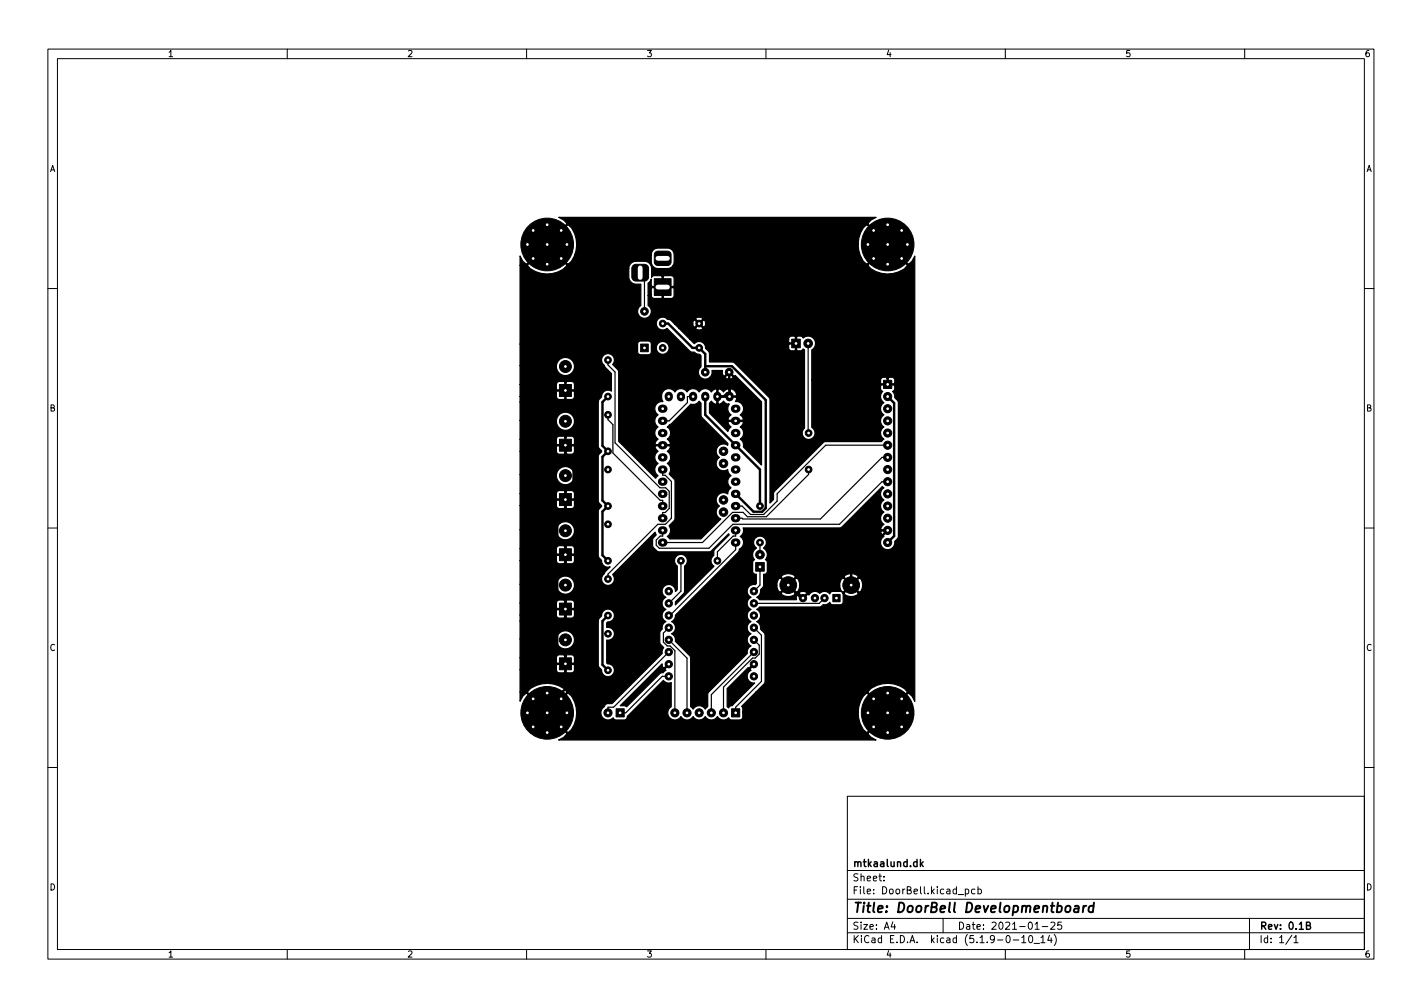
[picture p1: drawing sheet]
<svg xmlns="http://www.w3.org/2000/svg" width="297mm" height="210mm" viewBox="0 0 297 210" stroke-linecap="round" stroke-linejoin="round" font-family="sans-serif">
<defs><g id="words">
<text font-size="2.8" x="178" y="190.6">Title: DoorBell Developmentboard</text>
<g font-size="2.1">
<text x="178" y="184">Sheet:</text>
<text x="178" y="181">mtkaalund.dk</text>
<text x="178" y="186.7">File: DoorBell.kicad_pcb</text>
<text x="178" y="196.9">KiCad E.D.A. kicad (5.1.9-0-10_14)</text>
<text x="178" y="194.1">Size: A4</text>
<text x="200" y="194.1">Date: 2021-01-25</text>
<text x="263" y="194.1">Rev: 0.1B</text>
<text x="263" y="196.9">Id: 1/1</text>
</g>
<g font-size="1.8">
<text x="35" y="11.9">1</text>
<text x="85" y="11.9">2</text>
<text x="135" y="11.9">3</text>
<text x="185" y="11.9">4</text>
<text x="235" y="11.9">5</text>
<text x="285" y="11.9">6</text>
<text x="10.3" y="35.9">A</text>
<text x="285.3" y="35.9">A</text>
<text x="10.3" y="85.9">B</text>
<text x="285.3" y="85.9">B</text>
<text x="10.3" y="135.9">C</text>
<text x="285.3" y="135.9">C</text>
<text x="10.3" y="185.9">D</text>
<text x="285.3" y="185.9">D</text>
<text x="35" y="199.9">1</text>
<text x="85" y="199.9">2</text>
<text x="135" y="199.9">3</text>
<text x="185" y="199.9">4</text>
<text x="235" y="199.9">5</text>
<text x="285" y="199.9">6</text>
</g>
</g></defs>
<g fill="none" stroke="#000" stroke-width=".21">
<path d="M10 10.2h277v190.1h-277zM12 12.2h273v186.1h-273zM60 10.2v2M110 10.2v2M160 10.2v2M210 10.2v2M260 10.2v2M10 60.2h2M285 60.2h2M10 110.2h2M285 110.2h2M10 160.2h2"/>
<path d="M177 166.3h108v32h-108zM285 160.2h2M60 198.3v2M110 198.3v2M160 198.3v2M177 194.8h108M177 191.8h108M177 187.8h108M177 181.8h108M184.6 183.8v.1M184.6 183v.1M186.5 192.5l-.4 1h1"/>
<path d="M186.9 193v1M197 191.8v3M200.1 186.8h1.2M201.6 185.7l.5-.1 .3 .3-.2 .7h-.6M201.6 185.6v1.5M203.6 185.7l-.4-.1-.3 .3 .2 .7h.5M204.3 185.7l.4-.1 .3 .3-.1 .7h-.6M204.3 185.1v1.5M210 198.3v2M211.6 196.3h1.2M213.4 195.8l.5-.5v1.5M213.4 196.8h.9"/>
<path d="M215 195.5l.2-.2a.8 .8 0 0 1 .5 .8 .8 .8 0 0 1-.5 .7l-.2-.1-.1-.4zM216 197h1.1M216.2 194h.9M217.4 195.8l.5-.5v1.5M217.4 196.8h.9M217.7 193.5h1.2M219.2 195.3l-.3 1h.9M219.5 192.7l.6-.2 .3 .5-1 1h1M219.6 195.8v1M220.2 195.1a1.72 1.72 0 0 1 0 2.3M221.7 192.5h-.7l-.1 .7 .2-.1 .5 .1 .2 .2-.1 .5-.2 .1-.6-.1M260 198.3v2"/>
<path d="M261 191.8v6.5M269.9 195.3l-1.3 1.9M270.3 195.8l.4-.5v1.5M270.3 196.8h.8"/>
</g>
<path d="M192.3 179.4v1.5M192.8 179.9l-.5 .6M192.4 180.4l.4 .5M272.9 193.2h.7l.1-.2-.1-.3-.7-.2v1.5h.6l.2-.1 .1-.4-.4-.3" fill="none" stroke="#000" stroke-width=".3"/>
<path d="M224.5 189.2h.8l-.1 1.3M225.3 189.6l-.6 .1a.4 .4 0 0 0-.4 .3 .4 .4 0 0 0 .3 .5l.6-.1M226.3 189.1l-.1 1.4M226.9 189.1l-.4 .1-.2 .3M228.4 189.2a.66 .66 0 0 0-1 .3v.6l.1 .3h.8M228.5 188.5l-.2 2" fill="none" stroke="#000" stroke-width=".4"/>
<g fill="none" stroke="#000" stroke-width="1.7">
<path d="M138.3 85.3h.3M138.3 87.9h.3M138.3 90.4h.3M138.3 93h.3M138.3 95.5h.3M138.3 98h.3M139.7 82.6v.4M142.2 82.6v.4M144.8 82.6v.4M147.3 82.6v.4M149.9 82.6v.4M152.4 82.6v.4"/>
<path d="M153.5 85.3h.3M153.5 87.9h.3M153.5 90.4h.3M153.5 93h.3M153.5 95.5h.3M153.5 98h.3M138.3 100.6h.3M138.3 103.1h.3M138.3 105.7h.3M138.3 108.2h.3M138.3 110.7h.3M138.3 113.3h.3"/>
<path d="M153.5 100.6h.3M153.5 103.1h.3M153.5 105.7h.3M153.5 108.2h.3M153.5 110.7h.3M153.5 113.3h.3"/>
</g>
<g fill="#000" stroke="#000" stroke-width=".21">
<path d="M132.2 55.4l.6-.2h1.8a.88 .88 0 0 1 .9 .9v1.7a.88 .88 0 0 1-.9 .9h-1.7a.88 .88 0 0 1-.9-.9v-1.8zM136.7 58.2h3.5v3.5h-3.5zM136.9 52.7l.5-.3h2a.75 .75 0 0 1 .8 .8v1.5a.75 .75 0 0 1-.8 .7h-2a.75 .75 0 0 1-.7-.7v-1.6zM133.8 71.8h1.6v1.6h-1.6zM165.4 70.8h1.8v1.8h-1.8zM116.9 91.7h2.5v2.5h-2.5zM116.9 80.3h2.5v2.5h-2.5zM184.6 79.4h1.7v1.7h-1.7zM116.9 114.6h2.5v2.5h-2.5zM116.9 103.1h2.5v2.5h-2.5zM157.9 117.5h1.7v1.8h-1.7zM116.9 137.3h2.5v2.5h-2.5z"/>
<path d="M116.9 125.9h2.5v2.5h-2.5zM174 124.1h1.5v1.5h-1.5zM128.7 148h1.7v1.7h-1.7zM152.8 148h1.7v1.7h-1.7z"/>
<circle cx="110.2" cy="51" r=".45"/>
<circle cx="111.4" cy="54" r=".45"/>
<circle cx="111.4" cy="48.1" r=".45"/>
<circle cx="114.3" cy="51" r="5.5"/>
<circle cx="114.3" cy="55.2" r=".45"/>
<circle cx="114.3" cy="46.9" r=".45"/>
<circle cx="117.2" cy="48.1" r=".45"/>
<circle cx="117.2" cy="54" r=".45"/>
<circle cx="118.4" cy="51" r=".45"/>
<circle cx="181.3" cy="51" r=".45"/>
<circle cx="182.5" cy="48.1" r=".45"/>
<circle cx="182.5" cy="54" r=".45"/>
<circle cx="185.4" cy="51" r="5.5"/>
<circle cx="185.4" cy="46.9" r=".45"/>
<circle cx="185.4" cy="55.2" r=".45"/>
<circle cx="188.3" cy="54" r=".45"/>
<circle cx="188.3" cy="48.1" r=".45"/>
<circle cx="189.5" cy="51" r=".45"/>
<circle cx="118.1" cy="76.5" r="1.25"/>
<circle cx="127" cy="75.2" r=".7"/>
<circle cx="134.6" cy="65" r=".8"/>
<circle cx="138.4" cy="72.6" r=".7"/>
<circle cx="138.4" cy="67.6" r=".7"/>
<circle cx="146" cy="72.6" r=".7"/>
<circle cx="146" cy="67.6" r=".7"/>
<circle cx="147.3" cy="77.7" r=".8"/>
<circle cx="152.3" cy="77.7" r=".8"/>
<circle cx="168.8" cy="71.7" r=".9"/>
<circle cx="118.1" cy="99.3" r="1.25"/>
<circle cx="118.1" cy="88" r="1.25"/>
<circle cx="127" cy="86.6" r=".7"/>
<circle cx="127" cy="98" r=".7"/>
<circle cx="127" cy="94.2" r=".7"/>
<circle cx="127" cy="82.8" r=".7"/>
<circle cx="151.1" cy="96.8" r=".89"/>
<circle cx="151.1" cy="94.2" r=".89"/>
<circle cx="168.9" cy="90.4" r=".7"/>
<circle cx="168.9" cy="98" r=".7"/>
<circle cx="185.4" cy="98" r=".85"/>
<circle cx="185.4" cy="82.8" r=".85"/>
<circle cx="185.4" cy="87.9" r=".85"/>
<circle cx="185.4" cy="90.4" r=".85"/>
<circle cx="185.4" cy="95.5" r=".85"/>
<circle cx="185.4" cy="85.3" r=".85"/>
<circle cx="185.4" cy="93" r=".85"/>
<circle cx="118.1" cy="110.8" r="1.25"/>
<circle cx="127" cy="109.5" r=".7"/>
<circle cx="127" cy="117.1" r=".7"/>
<circle cx="127" cy="105.7" r=".7"/>
<circle cx="142.2" cy="117.1" r=".7"/>
<circle cx="149.9" cy="117.1" r=".7"/>
<circle cx="151.1" cy="104.4" r=".89"/>
<circle cx="151.1" cy="106.9" r=".89"/>
<circle cx="158.7" cy="115.8" r=".9"/>
<circle cx="158.7" cy="113.3" r=".7"/>
<circle cx="158.7" cy="105.7" r=".7"/>
<circle cx="185.4" cy="110.7" r=".85"/>
<circle cx="185.4" cy="113.3" r=".85"/>
<circle cx="185.4" cy="100.6" r=".85"/>
<circle cx="185.4" cy="103.1" r=".85"/>
<circle cx="185.4" cy="108.2" r=".85"/>
<circle cx="185.4" cy="105.7" r=".85"/>
<circle cx="118.1" cy="133.6" r="1.25"/>
<circle cx="118.1" cy="122.2" r="1.25"/>
<circle cx="127" cy="132.3" r=".7"/>
<circle cx="127" cy="128.5" r=".7"/>
<circle cx="127" cy="139.9" r=".7"/>
<circle cx="127" cy="120.9" r=".7"/>
<circle cx="139.7" cy="131.1" r=".76"/>
<circle cx="139.7" cy="136.1" r=".76"/>
<circle cx="139.7" cy="128.5" r=".76"/>
<circle cx="139.7" cy="138.7" r=".76"/>
<circle cx="139.7" cy="126" r=".76"/>
<circle cx="139.7" cy="133.6" r=".76"/>
<circle cx="139.7" cy="123.4" r=".76"/>
<circle cx="157.5" cy="123.4" r=".76"/>
<circle cx="157.5" cy="128.5" r=".76"/>
<circle cx="157.5" cy="138.7" r=".76"/>
<circle cx="157.5" cy="126" r=".76"/>
<circle cx="157.5" cy="131.1" r=".76"/>
<circle cx="157.5" cy="133.6" r=".76"/>
<circle cx="157.5" cy="136.1" r=".76"/>
<circle cx="164.7" cy="122.2" r="1.75"/>
<circle cx="167.7" cy="124.9" r=".76"/>
<circle cx="170.2" cy="124.9" r=".76"/>
<circle cx="172.2" cy="124.9" r=".76"/>
<circle cx="177.8" cy="122.2" r="1.75"/>
<circle cx="110.2" cy="148.8" r=".45"/>
<circle cx="111.4" cy="145.9" r=".45"/>
<circle cx="111.4" cy="151.8" r=".45"/>
<circle cx="114.3" cy="148.8" r="5.5"/>
<circle cx="114.3" cy="144.7" r=".45"/>
<circle cx="114.3" cy="153" r=".45"/>
<circle cx="117.2" cy="145.9" r=".45"/>
<circle cx="117.2" cy="151.8" r=".45"/>
<circle cx="118.4" cy="148.8" r=".45"/>
<circle cx="127" cy="148.8" r=".85"/>
<circle cx="139.7" cy="141.2" r=".76"/>
<circle cx="141" cy="148.8" r=".85"/>
<circle cx="143.5" cy="148.8" r=".85"/>
<circle cx="146" cy="148.8" r=".85"/>
<circle cx="148.6" cy="148.8" r=".85"/>
<circle cx="151.1" cy="148.8" r=".85"/>
<circle cx="157.5" cy="141.2" r=".76"/>
<circle cx="181.3" cy="148.8" r=".45"/>
<circle cx="182.5" cy="151.8" r=".45"/>
<circle cx="182.5" cy="145.9" r=".45"/>
<circle cx="185.4" cy="148.8" r="5.5"/>
<circle cx="185.4" cy="153" r=".45"/>
<circle cx="185.4" cy="144.7" r=".45"/>
<circle cx="188.3" cy="145.9" r=".45"/>
<circle cx="188.3" cy="151.8" r=".45"/>
<circle cx="189.5" cy="148.8" r=".45"/>
</g>
<g fill="none" stroke="#000" stroke-width=".25">
<path d="M133.7 56.9l.9 .9v7.2M127 75.2v1l1.5 1.5v14.8l9.4 9.3h1.2l.7 .8v3.6l-.8 .8h-.6v1.2M168.8 71.7l.1 18.7M127 86.6v1l1 1.1v5.9l9.9 9.9h.5v1.2M138.4 98v1.2h.6l1.2 1.3v7.7l-1.2 1.3h-1.6l-10.4 10.4v1M144.8 82.8h-1.2v1.3l-3.8 3.8h-1.4M168.9 98v1.1l-8.8 8.8h-4l-.9-.9h-2.2l-6.3 6.3h-8.3M185.4 93h-12.9l-10.2 10.1v1.5l-2.8 2.8h-2.7l-1.8-1.7h-1.3M185.4 95.5h-1.2l-12.8 12.9h-16.2l-.2-.2h-1.3M142.2 117.1v6.3l-2.5 2.6M153.7 110.7v1.2h-.6l-3.2 3.3v1.9M153.7 113.3v1.5l-13.8 13.7h-.2"/>
<path d="M158.7 118.4v3.8l-1.2 1.2M158.7 113.3v2.5M185.4 100.6h-1.2l-8.8 8.9h-22.3l-5 5h-10.4l-.6-.7v-1l.8-.9h.5v-1.2M139.7 136.1l-11.5 11.6h-1.2v1.1M139.7 133.6l3.8 3.8v11.4M139.7 131.1l-1.1 1.1v1.9l.8 .8h.6l1 1v12.9M157.5 131.1l1.6 1.5v9.7l-5.4 5.4v1.1M157.5 133.6l1.1 1.1v1.9l-.9 .8h-.5l-6.1 6.1v5.3M157.5 136.1l-8.9 8.9v3.8M172.2 124.9l-1.1 1.1h-13.6M139.7 141.2h-1.4l-7.6 7.6h-1.2"/>
</g>
<g fill="none" stroke="#000" stroke-width=".5">
<path d="M111.4 48.1v1.8l-1.2 1.1v1.8l1.2 1.2M118.4 51l-1.2 1.2v1.8M182.5 48.1v1.8l-1.2 1.1v1.8l1.2 1.2M188.3 48.1l1.2 1.2v1.7l-1.2 1.2v1.8M138.4 67.6h1.2l5.1 5h1.3l1.3 1.3v3.8M147.3 76.5h5.6l7.1 7v22.6l-.8 .7h-1.8l-3.7-3.7M152.3 77.7l.1 5.1M118.1 93v1.7l1.7 1.7v4.5l-1.7 1.7v3.4l-1.7 1.7v4.7l1.7 1.7v3.4l-1.7 1.7v4.6l1.7 1.7v3.4l-1.7 1.7v4.6l1.7 1.7v6.9l-.9 .9M127 82.8l-1.2 1.1v9.2l1.2 1.1-1.2 1.2v9.1l1.2 1.2-1.2 1.1v9.1l1.2 1.2M147.3 82.8v3.8l11.4 11.4v7.7M152.4 82.1h-.5l-.7 .7h-1.3M185.4 82.8l1.4 1.4v27.7l-1.4 1.4"/>
<path d="M185.4 110.7l-7.6 7.7v3.8M127 128.5l-1.2 1.2v9.1l1.2 1.1M164.7 122.2l2.7 2.7h.3M111.4 145.9l-1.2 1.2v3.5l1.2 1.2M114.3 144.7h2.9M117.2 144.7v1.2l1.2 1.2v1.7M182.5 145.9l-1.2 1.2v3.5l1.2 1.2M185.4 144.7l1.2 1.2h1.7l1.2 1.2v1.7l-1.2 1.2v1.8"/>
</g>
<path d="M108.6 53.4l.6 1.2 .8 .6 4.1-4.2h.4l4.1 4.2 .8-.6 .7-1.4h15.9l.1 2 .6 .6 .7 .3 2.3-.1 .5-.2 .4-.4h40.7l.6 .7a6.2 6.2 0 0 0 7 0l.7-.7-4.2-4.2-4.1 4.2h-40.7l.2-.7v-1.5a1.39 1.39 0 0 0-1.4-1.4l-2.5 .1-.6 .5-.3 .8h-15.9l.2-.8 .1-1.5h58.9a5.3 5.3 0 0 0 1.8 4.3l4.1-4.2-4.1-4.1a5.1 5.1 0 0 0-1.8 4h-58.9v-.9a4.3 4.3 0 0 0-1.8-3.1l-4.1 4.1h-.4l4.4-4.3-.7-.7-1.1-.6h66.3l-1.1 .6-.6 .7 8.5 8.5 .7-.6 .6-1.1v92.9l-.6-1.1-.7-.6-8.5 8.5 .6 .7 1.1 .6h-66.3l1.1-.6 .7-.7-4.4-4.3 .4-.1 4.1 4.2 .8-.6a6.2 6.2 0 0 0 0-7.1l-.8-.6-4.1 4.1h-.4l-4.1-4.1-.8 .6-.6 1.1v-1.9h1.5l4.2 4.2 4.2-4.2-.7-.7a6.2 6.2 0 0 0-7 0l-.7 .7h-1.5v-4.7h7.6a.64 .64 0 0 0 .7 .7h.9l.2-.2v-1.6h.2v1.6l.2 .2 1.2-.1 .4-.4v-1.1l-.2-.2h-3.4l-.2 .2v.9h-7.6v-2.5h7.6v1l.2 .2h1.6v-1.6h.2v1.6h1.6l.2-.2v-1a.64 .64 0 0 0-.6-.6h-1l-.2 .2-.4-.2h-1.1l-.3 .2-.2 .4h-7.6v-3.9h7.6a1.89 1.89 0 0 0 2.6 2 1.89 1.89 0 0 0 .6-3.2 1.89 1.89 0 0 0-3.1 .8l-.1 .4h-7.6v-3.7h16.4v9.1l.1 .5 .6 .6a1.34 1.34 0 0 0 1.3 1.4 1.34 1.34 0 0 0 1.3-1.4 1.34 1.34 0 0 0-1.4-1.3l-.2-.2v-4.8a1.34 1.34 0 0 0 1.6-1.3 1.34 1.34 0 0 0-1.6-1.3v-1l.2-.1a1.34 1.34 0 0 0 1.4-1.4 1.34 1.34 0 0 0-1.3-1.3 1.34 1.34 0 0 0-1.3 1.4l-.6 .6-.1 .5h-16.4v-1.3h7.6a.64 .64 0 0 0 .7 .7h.9l.2-.2v-1.6h.2v1.6l.2 .2 1.2-.1 .4-.5v-1l-.2-.2h-3.4l-.2 .2v.9h-7.6v-2.5h7.6v1l.2 .1h1.6v-1.6h.2v1.6h1.6l.2-.1v-1a.64 .64 0 0 0-.6-.6h-1l-.2 .1-.4-.1h-1.1l-.3 .2-.2 .4h-7.6v-3.9h7.6a1.89 1.89 0 0 0 2.6 1.9 1.89 1.89 0 0 0 .6-3.1 1.89 1.89 0 0 0-3.1 .8l-.1 .4h-7.6v-4.9h7.6a.64 .64 0 0 0 .7 .6h.9l.2-.2v-1.6h.2v1.6l.2 .2h1.2l.4-.5v-1.1l-.2-.2h-3.4l-.2 .2v1h-7.6v-2.5h7.6v.9l.2 .2h1.6v-1.6h.2v1.6h1.6l.2-.2v-.9a.64 .64 0 0 0-.6-.7h-1l-.2 .2-.4-.2h-1.1l-.3 .2-.2 .5h-7.6v-4h7.6a1.89 1.89 0 0 0 2.6 2 1.89 1.89 0 0 0 .6-3.2 1.89 1.89 0 0 0-3.1 .9l-.1 .3h-7.6v-5h7.6a.64 .64 0 0 0 .7 .6h.9l.2-.2v-1.6h.2v1.6l.2 .2 1.2-.1 .4-.4v-1.1l-.2-.2h-3.4l-.2 .2v1h-7.6v-2.5h7.6v.9l.2 .2h1.6v-1.6h.2v1.6h1.6l.2-.2v-.9a.64 .64 0 0 0-.6-.7h-1l-.2 .2-.4-.2h-1.1l-.3 .2-.2 .5h-7.6v-4h7.6a1.89 1.89 0 0 0 2.6 2 1.89 1.89 0 0 0 .6-3.2 1.89 1.89 0 0 0-3.1 .9l-.1 .3h-7.6v-4.9h7.6a.64 .64 0 0 0 .7 .6h.9l.2-.1v-1.6h.2v1.6l.2 .1h1.2l.4-.5v-1.1l-.2-.1h-3.4l-.2 .1v1h-7.6v-2.5h7.6v1l.2 .1h1.6v-1.6h.2v1.6h1.6l.2-.1v-1a.64 .64 0 0 0-.6-.6h-1l-.2 .1-.4-.1h-1.1l-.3 .2-.2 .4h-7.6v-3.9h7.6a1.89 1.89 0 0 0 2.6 1.9 1.89 1.89 0 0 0 .6-3.1 1.89 1.89 0 0 0-3.1 .8l-.1 .4h-7.6v-3.9h16.4v9.2l.1 .5 .6 .5-.6 .8-.1 .5v9.1l.1 .5 .6 .6-.6 .7-.1 .5v9.1l.1 .5 .6 .6a1.33 1.33 0 0 0 1.8 1.3l-1.2 1.4a1.35 1.35 0 0 0-.5 1.9 1.35 1.35 0 0 0 2 .3 1.35 1.35 0 0 0 .2-1.9l8.8-8.9 .3 .6-.7 .8-.1 1.5 .9 1 .5 .2h10.5l.4-.2 3.6-3.6 .1 .3-3.1 3.1-.2 1.3a1.33 1.33 0 0 0 .2 2.1l-8.1 8.1v-.6l1.7-1.7 .2-.4v-5.4a1.34 1.34 0 0 0 .2-2 1.34 1.34 0 0 0-2 0 1.34 1.34 0 0 0 .3 2v4.9l-.4 .4a1.4 1.4 0 0 0-2.1-1.3 1.4 1.4 0 0 0 .1 2.5 1.39 1.39 0 0 0-.8 1.3 1.39 1.39 0 0 0 .8 1.2 1.39 1.39 0 0 0-.8 1.3 1.39 1.39 0 0 0 .8 1.3 1.38 1.38 0 0 0-.8 1.5l-.4 .5-.1 .4v2l.8 1-.2 .5-.1 .7-10.4 10.5h-.9a.76 .76 0 0 0-.8 .7 1.49 1.49 0 0 0-.4 2.2 1.49 1.49 0 0 0 2.3 .1l.5 .4h1.8a.66 .66 0 0 0 .6-.8l7.6-7.4a1.38 1.38 0 0 0 1.6 .4v5.1l-.2 .1a1.49 1.49 0 0 0 0 2.3 1.49 1.49 0 0 0 2.2-.4 1.48 1.48 0 0 0 2.6 0 1.48 1.48 0 0 0 2.5 0 1.48 1.48 0 0 0 2.6 0 1.48 1.48 0 0 0 2.3 .3l.5 .4h1.8a.64 .64 0 0 0 .7-.6v-1h24.1a5.3 5.3 0 0 0 1.8 4.3l4.1-4.2-4.1-4.1a5.1 5.1 0 0 0-1.8 4h-24.1l-.1-.8-.2-.4 3-3h23.4l4.1 4.2 4.2-4.2-.7-.7a6.2 6.2 0 0 0-7 0l-.6 .7h-23.4l1.7-1.7 .2-.5v-9.8l-1-1.2-.1-.9-.6-.6a1.4 1.4 0 0 0 .8-1.3 1.4 1.4 0 0 0-.8-1.3l.6-.5h12.6l.6-.5 1-.1 .4-.4 .2 .4 .3 .2h1.8l.3-.2 .2-.3v-2h.2a1.89 1.89 0 0 0 3 0l-1.5-1.5-1.5 1.5h-.2l-.5-.3h-1.6l-.5 .2-.2 .3a1.39 1.39 0 0 0-2.1-.1 1.39 1.39 0 0 0-2.2 .3l-.3-.1-1 1-.9-1a.83 .83 0 0 0-.4 1.1h-7.7l-.6-.5 .5-.4 .2-.5h4.4a1.91 1.91 0 0 0 2.9 .1h.8l.8 .8 .8-.8-.1-.2-.7-.2-.7 .2-.1 .2h-.8l-1.4-1.6-1.5 1.5h-4.4v-.7l.6-.5 .1-.4h2.8l.2 .9 .1 .4 .4 .2 1.5-1.5h.3l1.5 1.5a1.54 1.54 0 0 0 .8-1.5h8.3l.2 .9 .2 .4 .3 .2 1.5-1.5h.4l1.5 1.5a1.89 1.89 0 0 0 0-3l-1.5 1.5h-.4l-1.5-1.5-.3 .2-.2 .4-.2 .9h-8.3l-.2-1-.2-.3-.4-.2-1.5 1.5h-.3l-1.5-1.5a1.58 1.58 0 0 0-.7 1.5h-2.8v-1.7h3.7l1.5 1.5 1.5-1.5h10.1l1.5 1.5 1.5-1.5a1.89 1.89 0 0 0-3 0h-10.1l-.2-.3a2.4 2.4 0 0 0-2.6 0l-.2 .3h-3.7v-.6h.1a.64 .64 0 0 0 .7-.6v-2l-.4-.4a1.64 1.64 0 0 0-.4-2.5 1.36 1.36 0 0 0 .1-2.1 1.36 1.36 0 0 0-2 .2 1.36 1.36 0 0 0 .4 2 1.53 1.53 0 0 0-.4 2.4l-.4 .4v2a.66 .66 0 0 0 .8 .6v2l-.2 .2a1.4 1.4 0 0 0-1.7 .9 1.4 1.4 0 0 0 .8 1.7 1.39 1.39 0 0 0-.8 1.3 1.39 1.39 0 0 0 .8 1.2 1.39 1.39 0 0 0-.8 1.3 1.39 1.39 0 0 0 .8 1.3 1.39 1.39 0 0 0-.8 1.3 1.39 1.39 0 0 0 .8 1.2 1.39 1.39 0 0 0-.8 1.3 1.39 1.39 0 0 0 .8 1.3 1.38 1.38 0 0 0-.8 1.5l-8.1 8.2-.2 .4v2.6l-.5 .5a1.48 1.48 0 0 0-2.5 0l-.5-.5v-10.3l-.2-.4-3-3a1.38 1.38 0 0 0-.8-1.6 1.39 1.39 0 0 0 .8-1.2 1.39 1.39 0 0 0-.8-1.3l.6-.6 .2-.8 13.1-13.1 .2-.5a2.03 2.03 0 0 0 .9-1.8l-.2-.6-.5-.4 .6-.7v-1.1h20.4l8.7-8.6 .3 .2a1.48 1.48 0 0 0 0 2.6 1.48 1.48 0 0 0 0 2.5 1.48 1.48 0 0 0 .1 2.6l-.4 .2a.67 .67 0 0 0-.2 .9h1.5l-.1 .3h-1.4l-.1 .2 .1 .4 .6 .5-.2 .1a1.49 1.49 0 0 0 .4 2.6 1.49 1.49 0 0 0 2-1.6l.6-.7 .2-.5v-27.7l-.2-.5-.6-.7-.1-.6-.4-.7 .5-.5v-.7l-.2-.1h-2.6l-.2 .1v.7l.5 .5-.1 .2a1.48 1.48 0 0 0 .3 2.2 1.48 1.48 0 0 0 0 2.5 1.48 1.48 0 0 0 0 2.5 1.48 1.48 0 0 0 0 2.6l-.5 .5h-11.6l-.5 .1-10.2 10.3-.2 .3v1.4l-.8 .7v-21.8l-7.4-7.5-.5-.1h-4.7v-1.9l-.8-1.1h17.3a.64 .64 0 0 0 .7 .7l.6-.1 .1-.1v-1.3h-1.2l-.2 .2v.6h-17.3v-.1a1.35 1.35 0 0 0-.9-1.1 1.35 1.35 0 0 0-1.5 .4l-.9-1h20.6v.6l.2 .2h1.2v-1.3h.3v2.8l.2 .1h.7l.5-.4 .3 .3v16.3a1.34 1.34 0 0 0-.1 2 1.34 1.34 0 0 0 2-.2 1.34 1.34 0 0 0-.4-1.9v-9.9h14.3v.6l.2 .1h1.2v-1.2h.2v1.2h1.2l.2-.1v-.8l-.4-.4h-.8l-.4 .1-.2-.1h-.5a.64 .64 0 0 0-.7 .6h-14.3v-6.3a1.54 1.54 0 0 0 .5-2.3 1.54 1.54 0 0 0-2.3-.2l-.5-.4-1.2 .1-.1-.1h-.6a.64 .64 0 0 0-.7 .6h-20.6l-2.3-2.3h3.5l.1 .2 .7 .2 .6-.2 .1-.2-.8-.8-.7 .8h-3.5l-.9-.9h3.8a.54 .54 0 0 0 .4 .7l.8-.7h.3l.8 .7 .2-.1 .2-.7-.2-.6-.2-.1-.8 .8h-.3l-.8-.8a.7 .7 0 0 0-.4 .8h-3.8l-.8-.8-.7-.2h5.9l.7 .8 .8-.8a.86 .86 0 0 0-1.5 0h-5.9l-.1-.1a1.34 1.34 0 0 0-1.9 .2 1.34 1.34 0 0 0 .1 1.8 1.34 1.34 0 0 0 1.8 .1l4.9 4.8 .8 .1 .4 .3 .7 .2 .3 .3v2.2a1.46 1.46 0 0 0-.2 2.1 1.46 1.46 0 0 0 2.2 .1h3.1l.1 .3 .2 .1h.9l.4-.1v-.3l-.8-.8-.8 .8h-3.1l.3-.6v-.7h2.2v.7l.2 .4h.2l1-1 1 1 .3-.1 5.5 5.5v13.2l-3.8-3.8a1.48 1.48 0 0 0-.7-1.6 1.5 1.5 0 0 0 0-2.6l.6-.6 .1-.3-.1-.2h-3l-.1 .2 .1 .3 .5 .6-.4 .5-.2 .5-3.9-3.9v-2l.4-.5 .6 .6 .3 .1 .2-.1v-1.4h.3v1.4l.2 .1 .3-.1 .6-.6 .6 .6 .3 .1 .3-.1v.1a1.49 1.49 0 0 0 .4 2.2l-.5 .6-.1 .3 .1 .3h3l.1-.3-.1-.3-.5-.6a1.51 1.51 0 0 0 .5-1.8 1.51 1.51 0 0 0-1.6-1l.3-.6-.2-.3h-4v-1.6h.3v1.4h2.3v-1.4h.2v1.4h1.2l.2-.3a1.25 1.25 0 0 0-1.6-1.1l-.3-.1-.3 .1-.6 .6-.6-.6-1-.1-.9 .6a1.5 1.5 0 0 0-2.6 0 1.5 1.5 0 0 0-2.5 0 1.5 1.5 0 0 0-2.5 0 1.58 1.58 0 0 0-2.2-.4 1.58 1.58 0 0 0-.5 2.1l.2 .3a1.51 1.51 0 0 0-1.6 1 1.51 1.51 0 0 0 .6 1.8 1.5 1.5 0 0 0 0 2.5 1.5 1.5 0 0 0 0 2.6l-.6 .6-.1 .3 .1 .2h3l.1-.2-.1-.3-.5-.6a1.5 1.5 0 0 0 0-2.6l.9-.7 4-4a1.49 1.49 0 0 0 1.7-.6l.4 .4v2.4l.2 .5 5.5 5.5-.1 .4-.1-.1a1.53 1.53 0 0 0-2.1 .5 1.53 1.53 0 0 0 .5 2.1 1.52 1.52 0 0 0-.4 2.1 1.52 1.52 0 0 0 2.1 .4l.1 .6 .6 .7a1.5 1.5 0 0 0 0 2.5l-.4 .5-.3 .8-.1-.1a1.53 1.53 0 0 0-2.1 .6 1.53 1.53 0 0 0 .5 2.1 1.52 1.52 0 0 0-.7 1.4 1.52 1.52 0 0 0 1 1.3l-4.2 4.1h-6.5l-.5-.5a1.49 1.49 0 0 0 .3-2.2l1.2-1.2 .1-.4v-7.8l-1.2-1.4v-.1a1.5 1.5 0 0 0-.4-2.1 1.5 1.5 0 0 0 0-2.6l.5-.6 .1-.3-.1-.2h-3l-.1 .2 .1 .3 .5 .6a1.5 1.5 0 0 0 .1 2.6 1.5 1.5 0 0 0 0 2.5l-.5 .6-7.8-7.8v-14.4l-.1-.4-1.1-1.3a1.35 1.35 0 0 0-.2-1.9 1.35 1.35 0 0 0-2 .3 1.35 1.35 0 0 0 .5 2l.2 .3 1.2 1.3-.1 3.6a1.34 1.34 0 0 0-1.9 1.3l-.6 .6-.1 .4h-16.4v-1.1h7.6a.64 .64 0 0 0 .7 .6h.9l.2-.1v-1.6h.2v1.6l.2 .1h1.2l.4-.5v-1.1l-.2-.1h-3.4l-.2 .1v1h-7.6v-2.5h7.6v.9l.2 .2h1.6v-1.6h.2v1.6h1.6l.2-.2v-.9a.64 .64 0 0 0-.6-.7h-1l-.2 .2-.4-.2-1.1 .1-.3 .1-.2 .5h-7.6v-4h7.6a1.89 1.89 0 0 0 2.6 2 1.89 1.89 0 0 0 .6-3.2 1.89 1.89 0 0 0-3.1 .9l-.1 .3h-7.6v-4.5h24.6v1.6l.2 .5 .4 .2h1.6a.64 .64 0 0 0 .7-.7v-.9h1a1.34 1.34 0 0 0 1.8 1.4 1.34 1.34 0 0 0 .4-2.2 1.34 1.34 0 0 0-2.2 .5v.3h-1l-.1-.8-.2-.4-2-.1a.64 .64 0 0 0-.6 .6h-24.6v-16.4h1.5l.7 .7a6.1 6.1 0 0 0 7.1 0h13.4v1.7a1.51 1.51 0 0 0 1.6 1.5h1v4.5a1.44 1.44 0 0 0-.4 2.2 1.44 1.44 0 0 0 2.2 0 1.44 1.44 0 0 0-.3-2.2v-2.1h.6a.64 .64 0 0 0 .7 .6h1.4l.2-.1v-2.1h.3v2.1l.1 .1h1.7l.4-.5v-1.6l-.1-.1h-4.5l-.2 .1v1.5h-.6v-2.6l.6-.8v1.4l.2 .1h2.1v-2.1h.3v2.1h2.1l.1-.1v-1.5a.64 .64 0 0 0-.6-.6h-1.5l-.1 .1-.5-.1h-1.4l-.6 .3v-2.1l-.4-.8-.8-.4h-2a1.51 1.51 0 0 0-1.6 1.5h-13.4l.6-.7-4.2-4.2-4.2 4.2h-1.5zM129.6 147.4l8.7-8.8v.2a.6 .6 0 0 0 .4 .7l1-1 .2 .2-1 .9 .2 .3-.6 .6-.7 .2-6.9 6.9-.4-.2zM151.9 143.8l4.4-4.4 .2 .1 1-1 .2 .2-1 .9 .2 .3a1.4 1.4 0 0 0-.8 1.7 1.4 1.4 0 0 0 1.5 1l-4.6 4.8a.66 .66 0 0 0-.8 .4l-.3-.2z" fill="#000" stroke="#000" stroke-width=".25"/>
<g fill="#fff" stroke="#fff" stroke-width=".21">
<circle cx="138.4" cy="85.3" r=".17"/>
<circle cx="138.4" cy="87.9" r=".17"/>
<circle cx="138.4" cy="90.4" r=".17"/>
<circle cx="138.4" cy="93" r=".17"/>
<circle cx="138.4" cy="95.5" r=".17"/>
<circle cx="138.4" cy="98" r=".17"/>
<circle cx="138.4" cy="100.6" r=".17"/>
<circle cx="138.4" cy="103.1" r=".17"/>
<circle cx="138.4" cy="105.7" r=".17"/>
<circle cx="138.4" cy="108.2" r=".17"/>
<circle cx="138.4" cy="110.7" r=".17"/>
<circle cx="138.4" cy="113.3" r=".17"/>
<circle cx="139.7" cy="82.8" r=".17"/>
<circle cx="142.2" cy="82.8" r=".17"/>
<circle cx="144.8" cy="82.8" r=".17"/>
<circle cx="147.3" cy="82.8" r=".17"/>
<circle cx="149.9" cy="82.8" r=".17"/>
<circle cx="152.4" cy="82.8" r=".17"/>
<circle cx="151.1" cy="94.2" r=".17"/>
<circle cx="151.1" cy="96.8" r=".17"/>
<circle cx="153.7" cy="85.3" r=".17"/>
<circle cx="153.7" cy="87.9" r=".17"/>
<circle cx="153.7" cy="90.4" r=".17"/>
<circle cx="153.7" cy="93" r=".17"/>
<circle cx="153.7" cy="95.5" r=".17"/>
<circle cx="153.7" cy="98" r=".17"/>
<circle cx="153.7" cy="100.6" r=".17"/>
<circle cx="153.7" cy="103.1" r=".17"/>
<circle cx="153.7" cy="105.7" r=".17"/>
<circle cx="153.7" cy="108.2" r=".17"/>
<circle cx="153.7" cy="110.7" r=".17"/>
<circle cx="153.7" cy="113.3" r=".17"/>
<circle cx="151.1" cy="104.4" r=".17"/>
<circle cx="151.1" cy="106.9" r=".17"/>
<circle cx="147.3" cy="77.7" r=".17"/>
<circle cx="152.3" cy="77.7" r=".17"/>
<circle cx="134.6" cy="72.6" r=".17"/>
<circle cx="134.6" cy="65" r=".17"/>
<circle cx="158.7" cy="118.4" r=".17"/>
<circle cx="158.7" cy="115.8" r=".17"/>
<circle cx="164.7" cy="122.2" r=".17"/>
<circle cx="177.8" cy="122.2" r=".17"/>
<circle cx="174.7" cy="124.9" r=".18"/>
<circle cx="172.2" cy="124.9" r=".17"/>
<circle cx="170.2" cy="124.9" r=".17"/>
<circle cx="167.7" cy="124.9" r=".17"/>
<circle cx="129.5" cy="148.8" r=".17"/>
<circle cx="127" cy="148.8" r=".17"/>
<circle cx="185.4" cy="80.3" r=".17"/>
<circle cx="185.4" cy="82.8" r=".17"/>
<circle cx="185.4" cy="85.3" r=".17"/>
<circle cx="185.4" cy="87.9" r=".17"/>
<circle cx="185.4" cy="90.4" r=".17"/>
<circle cx="185.4" cy="93" r=".17"/>
<circle cx="185.4" cy="95.5" r=".17"/>
<circle cx="185.4" cy="98" r=".17"/>
<circle cx="185.4" cy="100.6" r=".17"/>
<circle cx="185.4" cy="103.1" r=".17"/>
<circle cx="185.4" cy="105.7" r=".17"/>
<circle cx="185.4" cy="108.2" r=".17"/>
<circle cx="185.4" cy="110.7" r=".17"/>
<circle cx="185.4" cy="113.3" r=".17"/>
<circle cx="153.7" cy="148.8" r=".17"/>
<circle cx="151.1" cy="148.8" r=".17"/>
<circle cx="148.6" cy="148.8" r=".17"/>
<circle cx="146" cy="148.8" r=".17"/>
<circle cx="143.5" cy="148.8" r=".17"/>
<circle cx="141" cy="148.8" r=".17"/>
<circle cx="127" cy="139.9" r=".17"/>
<circle cx="127" cy="132.3" r=".17"/>
<circle cx="127" cy="120.9" r=".17"/>
<circle cx="127" cy="128.5" r=".17"/>
<circle cx="127" cy="117.1" r=".17"/>
<circle cx="127" cy="109.5" r=".17"/>
<circle cx="127" cy="98" r=".17"/>
<circle cx="127" cy="105.7" r=".17"/>
<circle cx="127" cy="94.2" r=".17"/>
<circle cx="127" cy="86.6" r=".17"/>
<circle cx="127" cy="75.2" r=".17"/>
<circle cx="127" cy="82.8" r=".17"/>
<circle cx="146" cy="72.6" r=".17"/>
<circle cx="138.4" cy="72.6" r=".17"/>
<circle cx="138.4" cy="67.6" r=".17"/>
<circle cx="146" cy="67.6" r=".17"/>
<circle cx="142.2" cy="117.1" r=".17"/>
<circle cx="149.9" cy="117.1" r=".17"/>
<circle cx="158.7" cy="105.7" r=".17"/>
<circle cx="158.7" cy="113.3" r=".17"/>
<circle cx="118.1" cy="138.6" r=".17"/>
<circle cx="118.1" cy="133.6" r=".17"/>
<circle cx="118.1" cy="122.2" r=".17"/>
<circle cx="118.1" cy="127.2" r=".17"/>
<circle cx="118.1" cy="115.8" r=".17"/>
<circle cx="118.1" cy="110.8" r=".17"/>
<circle cx="118.1" cy="99.3" r=".17"/>
<circle cx="118.1" cy="104.3" r=".17"/>
<circle cx="118.1" cy="93" r=".17"/>
<circle cx="118.1" cy="88" r=".17"/>
<circle cx="118.1" cy="76.5" r=".17"/>
<circle cx="118.1" cy="81.5" r=".17"/>
<circle cx="139.7" cy="123.4" r=".17"/>
<circle cx="139.7" cy="126" r=".17"/>
<circle cx="139.7" cy="128.5" r=".17"/>
<circle cx="139.7" cy="131.1" r=".17"/>
<circle cx="139.7" cy="133.6" r=".17"/>
<circle cx="139.7" cy="136.1" r=".17"/>
<circle cx="139.7" cy="138.7" r=".17"/>
<circle cx="139.7" cy="141.2" r=".17"/>
<circle cx="157.5" cy="123.4" r=".17"/>
<circle cx="157.5" cy="126" r=".17"/>
<circle cx="157.5" cy="128.5" r=".17"/>
<circle cx="157.5" cy="131.1" r=".17"/>
<circle cx="157.5" cy="133.6" r=".17"/>
<circle cx="157.5" cy="136.1" r=".17"/>
<circle cx="157.5" cy="138.7" r=".17"/>
<circle cx="157.5" cy="141.2" r=".17"/>
<circle cx="188.3" cy="48.1" r=".17"/>
<circle cx="185.4" cy="46.9" r=".17"/>
<circle cx="182.5" cy="48.1" r=".17"/>
<circle cx="181.3" cy="51" r=".17"/>
<circle cx="182.5" cy="54" r=".17"/>
<circle cx="185.4" cy="55.2" r=".17"/>
<circle cx="188.3" cy="54" r=".17"/>
<circle cx="189.5" cy="51" r=".17"/>
<circle cx="185.4" cy="51" r=".17"/>
<circle cx="185.4" cy="148.8" r=".17"/>
<circle cx="189.5" cy="148.8" r=".17"/>
<circle cx="188.3" cy="151.8" r=".17"/>
<circle cx="185.4" cy="153" r=".17"/>
<circle cx="182.5" cy="151.8" r=".17"/>
<circle cx="181.3" cy="148.8" r=".17"/>
<circle cx="182.5" cy="145.9" r=".17"/>
<circle cx="185.4" cy="144.7" r=".17"/>
<circle cx="188.3" cy="145.9" r=".17"/>
<circle cx="117.2" cy="48.1" r=".17"/>
<circle cx="114.3" cy="46.9" r=".17"/>
<circle cx="111.4" cy="48.1" r=".17"/>
<circle cx="110.2" cy="51" r=".17"/>
<circle cx="111.4" cy="54" r=".17"/>
<circle cx="114.3" cy="55.2" r=".17"/>
<circle cx="117.2" cy="54" r=".17"/>
<circle cx="118.4" cy="51" r=".17"/>
<circle cx="114.3" cy="51" r=".17"/>
<circle cx="114.3" cy="148.8" r=".17"/>
<circle cx="118.4" cy="148.8" r=".17"/>
<circle cx="117.2" cy="151.8" r=".17"/>
<circle cx="114.3" cy="153" r=".17"/>
<circle cx="111.4" cy="151.8" r=".17"/>
<circle cx="110.2" cy="148.8" r=".17"/>
<circle cx="111.4" cy="145.9" r=".17"/>
<circle cx="114.3" cy="144.7" r=".17"/>
<circle cx="117.2" cy="145.9" r=".17"/>
<circle cx="166.3" cy="71.7" r=".17"/>
<circle cx="168.8" cy="71.7" r=".17"/>
<circle cx="168.9" cy="90.4" r=".17"/>
<circle cx="168.9" cy="98" r=".17"/>
</g>
<path d="M133.7 55.9v2M137.4 59.9h2M137.4 53.9h2" fill="none" stroke="#fff" stroke-width="1"/>
<use href="#words"/>
</svg>
